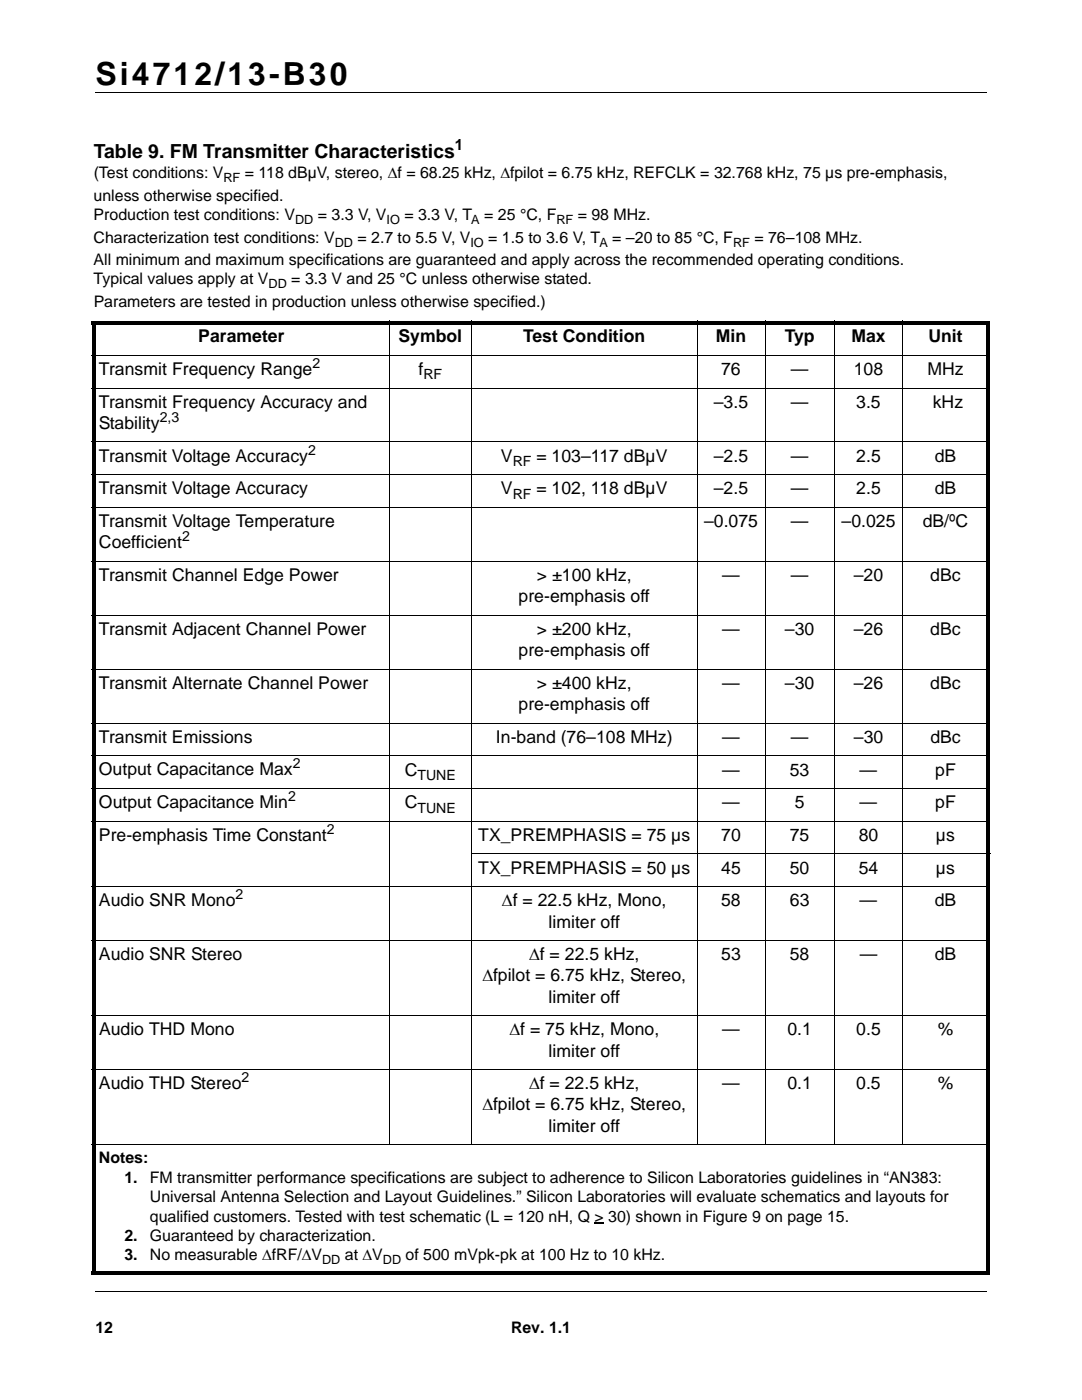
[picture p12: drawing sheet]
<svg xmlns="http://www.w3.org/2000/svg" width="216mm" height="279mm" viewBox="0 0 216 279" stroke-linecap="round" stroke-linejoin="round" font-family="sans-serif">
<defs><g id="words">
<text font-size="6.3" x="19" y="16.9">Si4712/13-B30</text>
<text font-size="3.9" x="18.7" y="31.5">Table 9. FM Transmitter Characteristics</text>
<g font-size="3.5">
<text x="39.6" y="68.3">Parameter</text>
<text x="79.5" y="68.3">Symbol</text>
<text x="104.4" y="68.3">Test Condition</text>
<text x="142.8" y="68.3">Min</text>
<text x="156.6" y="68.3">Typ</text>
<text x="169.9" y="68.3">Max</text>
<text x="185.2" y="68.3">Unit</text>
<text x="19.8" y="74.9">Transmit Frequency Range</text>
<text x="83.5" y="74.9">f</text>
<text x="143.9" y="74.9">76</text>
<text x="157.8" y="74.9">—</text>
<text x="170.4" y="74.9">108</text>
<text x="185.1" y="74.9">MHz</text>
<text x="19.7" y="81.4">Transmit Frequency Accuracy and</text>
<text x="142.4" y="81.4">–3.5</text>
<text x="157.8" y="81.4">—</text>
<text x="170.8" y="81.4">3.5</text>
<text x="186.1" y="81.4">kHz</text>
<text x="19.7" y="85.6">Stability</text>
<text x="19.7" y="92.1">Transmit Voltage Accuracy</text>
<text x="99.9" y="92.1">V</text>
<text x="107" y="92.1">= 103–117 dBµV</text>
<text x="142.4" y="92.1">–2.5</text>
<text x="157.8" y="92.1">—</text>
<text x="170.9" y="92.1">2.5</text>
<text x="186.5" y="92.1">dB</text>
<text x="19.7" y="98.7">Transmit Voltage Accuracy</text>
<text x="99.9" y="98.7">V</text>
<text x="107" y="98.7">= 102, 118 dBµV</text>
<text x="142.4" y="98.7">–2.5</text>
<text x="157.8" y="98.7">—</text>
<text x="170.9" y="98.7">2.5</text>
<text x="186.5" y="98.7">dB</text>
<text x="19.7" y="105.2">Transmit Voltage Temperature</text>
<text x="140.5" y="105.2">–0.075</text>
<text x="157.8" y="105.2">—</text>
<text x="167.9" y="105.2">–0.025</text>
<text x="184.1" y="105.2">dB/ºC</text>
<text x="19.7" y="109.4">Coefficient</text>
<text x="19.8" y="116">Transmit Channel Edge Power</text>
<text x="107.1" y="116">&gt; ±100 kHz,</text>
<text x="144.1" y="116">—</text>
<text x="157.8" y="116">—</text>
<text x="170.4" y="116">–20</text>
<text x="185.6" y="116">dBc</text>
<text x="103.5" y="120.2">pre-emphasis off</text>
<text x="19.7" y="126.7">Transmit Adjacent Channel Power</text>
<text x="103.5" y="131">pre-emphasis off</text>
<text x="107.1" y="126.7">&gt; ±200 kHz,</text>
<text x="144.1" y="126.7">—</text>
<text x="156.6" y="126.7">–30</text>
<text x="170.4" y="126.7">–26</text>
<text x="185.6" y="126.7">dBc</text>
<text x="19.7" y="137.5">Transmit Alternate Channel Power</text>
<text x="107.1" y="137.5">&gt; ±400 kHz,</text>
<text x="144.1" y="137.5">—</text>
<text x="156.6" y="137.5">–30</text>
<text x="170.4" y="137.5">–26</text>
<text x="185.6" y="137.5">dBc</text>
<text x="103.5" y="141.7">pre-emphasis off</text>
<text x="19.7" y="148.2">Transmit Emissions</text>
<text x="99" y="148.2">In-band (76–108 MHz)</text>
<text x="144.1" y="148.2">—</text>
<text x="157.8" y="148.2">—</text>
<text x="170.4" y="148.2">–30</text>
<text x="185.6" y="148.2">dBc</text>
<text x="19.7" y="154.8">Output Capacitance Max</text>
<text x="80.8" y="154.8">C</text>
<text x="144.1" y="154.8">—</text>
<text x="157.6" y="154.8">53</text>
<text x="171.5" y="154.8">—</text>
<text x="186.6" y="154.8">pF</text>
<text x="19.7" y="161.3">Output Capacitance Min</text>
<text x="80.8" y="161.3">C</text>
<text x="144.1" y="161.3">—</text>
<text x="158.6" y="161.3">5</text>
<text x="171.5" y="161.3">—</text>
<text x="186.6" y="161.3">pF</text>
<text x="19.7" y="167.8">Pre-emphasis Time Constant</text>
<text x="95.4" y="167.8">TX_PREMPHASIS = 75 µs</text>
<text x="143.9" y="167.8">70</text>
<text x="157.6" y="167.8">75</text>
<text x="171.3" y="167.8">80</text>
<text x="186.8" y="167.8">µs</text>
<text x="95.4" y="174.3">TX_PREMPHASIS = 50 µs</text>
<text x="143.9" y="174.3">45</text>
<text x="157.6" y="174.3">50</text>
<text x="171.3" y="174.3">54</text>
<text x="186.8" y="174.3">µs</text>
<text x="19.7" y="180.9">Audio SNR Mono</text>
<text x="100.2" y="180.9">Δf = 22.5 kHz, Mono,</text>
<text x="109.5" y="185.1">limiter off</text>
<text x="143.9" y="180.9">58</text>
<text x="157.6" y="180.9">63</text>
<text x="171.5" y="180.9">—</text>
<text x="186.5" y="180.9">dB</text>
<text x="19.8" y="191.6">Audio SNR Stereo</text>
<text x="105.6" y="191.6">Δf = 22.5 kHz,</text>
<text x="143.9" y="191.6">53</text>
<text x="157.6" y="191.6">58</text>
<text x="171.5" y="191.6">—</text>
<text x="186.5" y="191.6">dB</text>
<text x="96.2" y="195.9">Δfpilot = 6.75 kHz, Stereo,</text>
<text x="109.5" y="200.1">limiter off</text>
<text x="19.8" y="206.6">Audio THD Mono</text>
<text x="101.7" y="206.6">Δf = 75 kHz, Mono,</text>
<text x="144.1" y="206.6">—</text>
<text x="157.1" y="206.6">0.1</text>
<text x="170.9" y="206.6">0.5</text>
<text x="187.1" y="206.6">%</text>
<text x="109.5" y="210.9">limiter off</text>
<text x="19.8" y="217.4">Audio THD Stereo</text>
<text x="96.2" y="221.6">Δfpilot = 6.75 kHz, Stereo,</text>
<text x="105.6" y="217.4">Δf = 22.5 kHz,</text>
<text x="144.1" y="217.4">—</text>
<text x="157.1" y="217.4">0.1</text>
<text x="170.9" y="217.4">0.5</text>
<text x="187.1" y="217.4">%</text>
<text x="109.5" y="225.8">limiter off</text>
</g>
<g font-size="3.2">
<text x="18.7" y="35.6">(Test conditions: V</text>
<text x="48.9" y="35.6">= 118 dBµV, stereo, Δf = 68.25 kHz, Δfpilot = 6.75 kHz, REFCLK = 32.768 kHz, 75 µs pre-emphasis,</text>
<text x="18.7" y="40.1">unless otherwise specified.</text>
<text x="18.7" y="43.9">Production test conditions: V</text>
<text x="63.4" y="43.9">= 3.3 V, V</text>
<text x="80.7" y="43.9">= 3.3 V, T</text>
<text x="96.6" y="43.9">= 25 °C, F</text>
<text x="115.3" y="43.9">= 98 MHz.</text>
<text x="18.7" y="48.4">Characterization test conditions: V</text>
<text x="18.7" y="52.9">All minimum and maximum specifications are guaranteed and apply across the recommended operating conditions.</text>
<text x="71.3" y="48.4">= 2.7 to 5.5 V, V</text>
<text x="97.4" y="48.4">= 1.5 to 3.6 V, T</text>
<text x="122.2" y="48.4">= –20 to 85 °C, F</text>
<text x="150.5" y="48.4">= 76–108 MHz.</text>
<text x="18.7" y="56.7">Typical values apply at V</text>
<text x="58.1" y="56.7">= 3.3 V and 25 °C unless otherwise stated.</text>
<text x="18.7" y="61.2">Parameters are tested in production unless otherwise specified.)</text>
<text x="19.7" y="232.1">Notes:</text>
<text x="24.8" y="236">1.</text>
<text x="29.9" y="236">FM transmitter performance specifications are subject to adherence to Silicon Laboratories guidelines in “AN383:</text>
<text x="29.9" y="239.9">Universal Antenna Selection and Layout Guidelines.” Silicon Laboratories will evaluate schematics and layouts for</text>
<text x="29.9" y="243.8">qualified customers. Tested with test schematic (L = 120 nH, Q &gt; 30) shown in Figure 9 on page 15.</text>
<text x="24.8" y="247.7">2.</text>
<text x="24.8" y="251.5">3.</text>
<text x="29.9" y="247.7">Guaranteed by characterization.</text>
<text x="29.9" y="251.5">No measurable ΔfRF/ΔV</text>
<text x="68.8" y="251.5">at ΔV</text>
<text x="80.9" y="251.5">of 500 mVpk-pk at 100 Hz to 10 kHz.</text>
<text x="19" y="266">12</text>
<text x="102" y="266">Rev. 1.1</text>
</g>
<text font-size="3.1" x="90.8" y="29.9">1</text>
<g font-size="2.8">
<text x="62.3" y="73.4">2</text>
<text x="84.5" y="75.7">RF</text>
<text x="31.9" y="84.2">2,3</text>
<text x="61.5" y="90.7">2</text>
<text x="102.3" y="93">RF</text>
<text x="102.3" y="99.5">RF</text>
<text x="36.3" y="108">2</text>
<text x="58.4" y="153.4">2</text>
<text x="83.3" y="155.6">TUNE</text>
<text x="57.5" y="159.9">2</text>
<text x="65.2" y="166.4">2</text>
<text x="83.3" y="162.2">TUNE</text>
<text x="47" y="179.5">2</text>
<text x="48.2" y="216">2</text>
</g>
<g font-size="2.5">
<text x="44.6" y="36.4">RF</text>
<text x="58.9" y="44.7">DD</text>
<text x="77.1" y="44.7">IO</text>
<text x="94" y="44.7">A</text>
<text x="111" y="44.7">RF</text>
<text x="66.8" y="49.2">DD</text>
<text x="93.9" y="49.2">IO</text>
<text x="119.6" y="49.2">A</text>
<text x="146.3" y="49.2">RF</text>
<text x="53.6" y="57.6">DD</text>
<text x="64.3" y="252.3">DD</text>
<text x="76.4" y="252.3">DD</text>
</g>
</g></defs>
<path d="M19 18.4h177.8M19.1 257.8h177.8" fill="none" stroke="#000" stroke-width=".2"/>
<path d="M166.6 259.6h30.7v14.7h-30.7z" fill="#fff"/>
<path d="M18.3 64.1h179.3v.6h-179.3zM18.3 253.7h179.3v.7h-179.3zM18.4 64.7h.6v189h-.6zM118.6 244h1.9v.2h-1.9zM196.9 64.7h.7v189h-.7z" fill="#000"/>
<g fill="none" stroke="#000" stroke-width=".2">
<path d="M18.3 70.9h179.3M18.3 77.4h179.3M77.7 64v164.5M94.1 64v164.5M139.1 64v164.5M152.7 64v164.5M166.5 64v164.5M180.1 64v164.5M18.3 88.2h179.3M18.3 94.7h179.3M18.3 101.3h179.3M18.3 112h179.3"/>
<path d="M18.3 122.8h179.3M18.3 133.5h179.3M18.3 144.3h179.3M18.3 150.8h179.3M18.3 157.4h179.3M18.3 163.9h179.3M18.3 176.9h179.3M94 170.4h103.6M18.3 187.7h179.3M18.3 202.7h179.3M18.3 213.4h179.3M18.3 228.4h179.3"/>
</g>
<use href="#words"/>
</svg>
